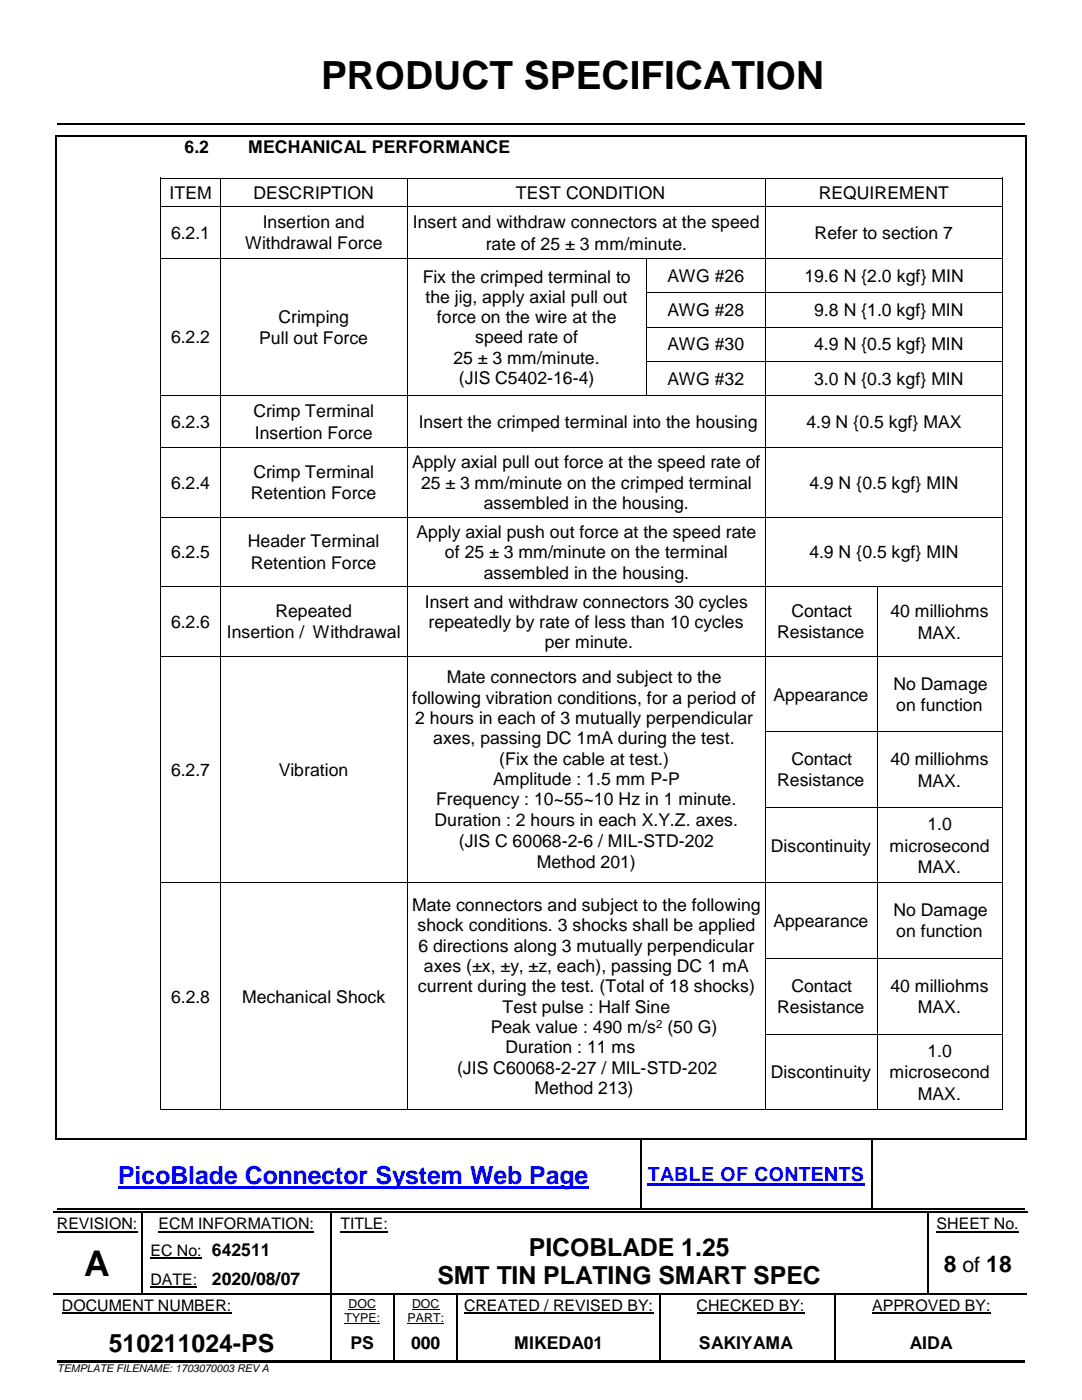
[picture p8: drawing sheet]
<svg xmlns="http://www.w3.org/2000/svg" width="216mm" height="279mm" viewBox="0 0 216 279" stroke-linecap="round" stroke-linejoin="round" font-family="sans-serif">
<defs><g id="words">
<text font-size="7.7" x="64.1" y="17.7">PRODUCT SPECIFICATION</text>
<text font-size="7.1" x="16.8" y="254.7">A</text>
<text font-size="5" fill="#00f" x="23.5" y="236.2">PicoBlade Connector System Web Page</text>
<g font-size="5">
<text x="105.5" y="250.6">PICOBLADE 1.25</text>
<text x="87.3" y="256.3">SMT TIN PLATING SMART SPEC</text>
<text x="21.7" y="269.9">510211024-PS</text>
</g>
<text font-size="4.6" x="188.3" y="253.8">8 of 18</text>
<text font-size="3.9" fill="#00f" x="129.3" y="235.8">TABLE OF CONTENTS</text>
<g font-size="3.5">
<text x="36.8" y="30.6">6.2</text>
<text x="49.5" y="30.6">MECHANICAL PERFORMANCE</text>
<text x="33.8" y="39.7">ITEM</text>
<text x="50.6" y="39.7">DESCRIPTION</text>
<text x="102.9" y="39.7">TEST CONDITION</text>
<text x="163.4" y="39.7">REQUIREMENT</text>
<text x="34.1" y="47.7">6.2.1</text>
<text x="52.4" y="45.6">Insertion and</text>
<text x="82.4" y="45.6">Insert and withdraw connectors at the speed</text>
<text x="162.6" y="47.7">Refer to section 7</text>
<text x="48.9" y="49.7">Withdrawal Force</text>
<text x="96.9" y="49.9">rate of 25 ± 3 mm/minute.</text>
<text x="84.3" y="56.4">Fix the crimped terminal to</text>
<text x="133.2" y="56.3">AWG #26</text>
<text x="160.5" y="56.3">19.6 N {2.0 kgf} MIN</text>
<text x="55.5" y="64.4">Crimping</text>
<text x="84.9" y="60.5">the jig, apply axial pull out</text>
<text x="87.2" y="64.5">force on the wire at the</text>
<text x="133.2" y="63.1">AWG #28</text>
<text x="162.5" y="63.1">9.8 N {1.0 kgf} MIN</text>
<text x="34.1" y="68.5">6.2.2</text>
<text x="51.7" y="68.6">Pull out Force</text>
<text x="94.8" y="68.5">speed rate of</text>
<text x="133.2" y="69.9">AWG #30</text>
<text x="162.5" y="69.9">4.9 N {0.5 kgf} MIN</text>
<text x="90.5" y="72.6">25 ± 3 mm/minute.</text>
<text x="91.6" y="76.7">(JIS C5402-16-4)</text>
<text x="133.2" y="76.8">AWG #32</text>
<text x="162.5" y="76.8">3.0 N {0.3 kgf} MIN</text>
<text x="50.6" y="83.3">Crimp Terminal</text>
<text x="34.1" y="85.4">6.2.3</text>
<text x="50.8" y="87.6">Insertion Force</text>
<text x="83.5" y="85.4">Insert the crimped terminal into the housing</text>
<text x="160.9" y="85.4">4.9 N {0.5 kgf} MAX</text>
<text x="50.6" y="95.4">Crimp Terminal</text>
<text x="82.2" y="93.4">Apply axial pull out force at the speed rate of</text>
<text x="34.1" y="97.5">6.2.4</text>
<text x="50" y="99.7">Retention Force</text>
<text x="84" y="97.5">25 ± 3 mm/minute on the crimped terminal</text>
<text x="96.5" y="101.5">assembled in the housing.</text>
<text x="161.5" y="97.6">4.9 N {0.5 kgf} MIN</text>
<text x="83.1" y="107.4">Apply axial push out force at the speed rate</text>
<text x="34.1" y="111.4">6.2.5</text>
<text x="49.5" y="109.2">Header Terminal</text>
<text x="50" y="113.5">Retention Force</text>
<text x="88.8" y="111.4">of 25 ± 3 mm/minute on the terminal</text>
<text x="161.5" y="111.4">4.9 N {0.5 kgf} MIN</text>
<text x="96.5" y="115.5">assembled in the housing.</text>
<text x="34.1" y="125.3">6.2.6</text>
<text x="55" y="123.2">Repeated</text>
<text x="84.8" y="121.3">Insert and withdraw connectors 30 cycles</text>
<text x="85.5" y="125.3">repeatedly by rate of less than 10 cycles</text>
<text x="157.9" y="123.2">Contact</text>
<text x="177.7" y="123.2">40 milliohms</text>
<text x="45.3" y="127.4">Insertion / Withdrawal</text>
<text x="108.7" y="129.4">per minute.</text>
<text x="155.1" y="127.4">Resistance</text>
<text x="183.2" y="127.5">MAX.</text>
<text x="89.1" y="136.4">Mate connectors and subject to the</text>
<text x="178.3" y="137.7">No Damage</text>
<text x="82.3" y="140.4">following vibration conditions, for a period of</text>
<text x="154.3" y="139.8">Appearance</text>
<text x="178.9" y="141.9">on function</text>
<text x="82.9" y="144.5">2 hours in each of 3 mutually perpendicular</text>
<text x="86.5" y="148.6">axes, passing DC 1mA during the test.</text>
<text x="34.1" y="154.9">6.2.7</text>
<text x="55.6" y="154.9">Vibration</text>
<text x="99.6" y="152.6">(Fix the cable at test.)</text>
<text x="157.9" y="152.7">Contact</text>
<text x="177.7" y="152.8">40 milliohms</text>
<text x="87" y="160.7">Frequency : 10~55~10 Hz in 1 minute.</text>
<text x="98.4" y="156.7">Amplitude : 1.5 mm P-P</text>
<text x="155.1" y="157">Resistance</text>
<text x="183.2" y="157.1">MAX.</text>
<text x="86.7" y="164.8">Duration : 2 hours in each X.Y.Z. axes.</text>
<text x="185.1" y="165.7">1.0</text>
<text x="91.5" y="169">(JIS C 60068-2-6 / MIL-STD-202</text>
<text x="107.1" y="173.3">Method 201)</text>
<text x="153.8" y="170">Discontinuity</text>
<text x="177.5" y="170">microsecond</text>
<text x="183.2" y="174.3">MAX.</text>
<text x="82.2" y="181.8">Mate connectors and subject to the following</text>
<text x="83.3" y="185.9">shock conditions. 3 shocks shall be applied</text>
<text x="154.3" y="185.1">Appearance</text>
<text x="178.3" y="182.9">No Damage</text>
<text x="83.5" y="189.9">6 directions along 3 mutually perpendicular</text>
<text x="178.9" y="187.1">on function</text>
<text x="84.6" y="194">axes (±x, ±y, ±z, each), passing DC 1 mA</text>
<text x="157.9" y="197.9">Contact</text>
<text x="177.7" y="198">40 milliohms</text>
<text x="34.1" y="200.1">6.2.8</text>
<text x="48.3" y="200.1">Mechanical Shock</text>
<text x="83.4" y="198.1">current during the test. (Total of 18 shocks)</text>
<text x="100.3" y="202.1">Test pulse : Half Sine</text>
<text x="155.1" y="202.2">Resistance</text>
<text x="183.2" y="202.3">MAX.</text>
<text x="97.9" y="206.1">Peak value : 490 m/s (50 G)</text>
<text x="91.2" y="214.3">(JIS C60068-2-27 / MIL-STD-202</text>
<text x="100.9" y="210.2">Duration : 11 ms</text>
<text x="153.8" y="215.2">Discontinuity</text>
<text x="177.5" y="215.2">microsecond</text>
<text x="185.1" y="210.9">1.0</text>
<text x="106.7" y="218.3">Method 213)</text>
<text x="183.2" y="219.5">MAX.</text>
<text x="42.3" y="256.5">2020/08/07</text>
<text x="70" y="269.2">PS</text>
<text x="82" y="269.2">000</text>
<text x="102.6" y="269.2">MIKEDA01</text>
<text x="139.5" y="269.2">SAKIYAMA</text>
<text x="181.5" y="269.2">AIDA</text>
</g>
<g font-size="3.2">
<text x="11.3" y="245.4">REVISION:</text>
<text x="31.6" y="245.4">ECM INFORMATION:</text>
<text x="68" y="245.4">TITLE:</text>
<text x="186.9" y="245.4">SHEET No.</text>
<text x="30" y="250.6">EC No: 642511</text>
<text x="30" y="256.4">DATE:</text>
<text x="12.4" y="261.7">DOCUMENT NUMBER:</text>
<text x="92.6" y="261.7">CREATED / REVISED BY:</text>
<text x="139" y="261.7">CHECKED BY:</text>
<text x="174" y="261.7">APPROVED BY:</text>
</g>
<g font-size="2.5">
<text x="68.7" y="263.8">TYPE:</text>
<text x="69.6" y="261">DOC</text>
<text x="81.3" y="263.8">PART:</text>
<text x="82.2" y="261">DOC</text>
</g>
<text font-size="2.3" x="130.9" y="205.1">2</text>
<text font-size="2.1" x="11.4" y="273.9">TEMPLATE FILENAME: 1703070003 REV A</text>
</g></defs>
<g fill="#000">
<path d="M11.4 24.6h.4v.3h-.4z" fill-rule="evenodd"/>
<path d="M11.4 24.6h.4v.3h-.4z" fill-rule="evenodd"/>
<path d="M203 24.6h.3v.3h-.3z" fill-rule="evenodd"/>
<path d="M203 24.6h.3v.3h-.3z" fill-rule="evenodd"/>
</g>
<path d="M11.8 24.7h192.7" fill="none" stroke="#000" stroke-width=".34"/>
<path d="M23.5 236.7h93.9v.5h-93.9z" fill-rule="evenodd" fill="#00f"/>
<path d="M129.3 236.4h43.3" fill="none" stroke="#00f" stroke-width=".42"/>
<g fill="none" stroke="#000" stroke-width=".34">
<path d="M11.4 227.3h116.3M128.1 227.3h45.8M174.3 227.3h30.2M10.6 241.9h17.6M11.4 241.3h116.3M28.5 241.9h37.4M66.2 241.9h118.8M128.1 241.3h45.8M174.3 241.3h30.2M185.4 241.9h19.6M11.4 271.6h54.5M66.2 271.6h12.3"/>
<path d="M78.9 271.6h12.3M91.5 271.6h40.1M131.9 271.6h34.5M166.8 271.6h37.7"/>
</g>
<g fill="#000">
<path d="M127.7 227.5h.3v.2h-.3z" fill-rule="evenodd"/>
<path d="M127.7 227.2h.4v.3h-.4z" fill-rule="evenodd"/>
<path d="M173.9 227.5h.3v.2h-.3z" fill-rule="evenodd"/>
<path d="M173.9 227.2h.4v.3h-.4z" fill-rule="evenodd"/>
<path d="M28.2 242.1h.2v.3h-.2z" fill-rule="evenodd"/>
<path d="M28.2 241.8h.3v.3h-.3z" fill-rule="evenodd"/>
<path d="M28.2 246.1h.2v.3h-.2z" fill-rule="evenodd"/>
<path d="M28.2 252.5h.2v.2h-.2z" fill-rule="evenodd"/>
<path d="M28.2 258.2h.2v.2h-.2z" fill-rule="evenodd"/>
<path d="M41 258.2h.3v.2h-.3z" fill-rule="evenodd"/>
<path d="M65.9 242.1h.2v.3h-.2z" fill-rule="evenodd"/>
<path d="M65.9 241.8h.3v.3h-.3z" fill-rule="evenodd"/>
<path d="M65.9 246.1h.2v.3h-.2z" fill-rule="evenodd"/>
<path d="M65.9 252.5h.2v.2h-.2z" fill-rule="evenodd"/>
<path d="M65.9 258.2h.2v.5h-.2z" fill-rule="evenodd"/>
<path d="M78.5 258.4h.3v.3h-.3z" fill-rule="evenodd"/>
<path d="M78.5 258.2h.3v.2h-.3z" fill-rule="evenodd"/>
<path d="M91.2 258.4h.2v.3h-.2z" fill-rule="evenodd"/>
<path d="M91.2 258.2h.2v.2h-.2z" fill-rule="evenodd"/>
<path d="M127.7 241.2h.4v.3h-.4z" fill-rule="evenodd"/>
<path d="M131.6 258.4h.2v.3h-.2z" fill-rule="evenodd"/>
<path d="M131.6 258.2h.2v.2h-.2z" fill-rule="evenodd"/>
<path d="M166.4 258.4h.3v.3h-.3z" fill-rule="evenodd"/>
<path d="M166.4 258.2h.3v.2h-.3z" fill-rule="evenodd"/>
<path d="M173.9 241.2h.4v.3h-.4z" fill-rule="evenodd"/>
<path d="M185 242.1h.3v.3h-.3z" fill-rule="evenodd"/>
<path d="M185 241.8h.4v.3h-.4z" fill-rule="evenodd"/>
<path d="M185 246.1h.3v.3h-.3z" fill-rule="evenodd"/>
<path d="M185 252.5h.3v.2h-.3z" fill-rule="evenodd"/>
<path d="M185 258.2h.3v.2h-.3z" fill-rule="evenodd"/>
<path d="M65.9 264.5h.2v.8h-.2z" fill-rule="evenodd"/>
<path d="M65.9 271.4h.3v.3h-.3z" fill-rule="evenodd"/>
<path d="M78.5 264.5h.3v.8h-.3z" fill-rule="evenodd"/>
<path d="M78.5 271.4h.4v.3h-.4z" fill-rule="evenodd"/>
<path d="M91.2 264.5h.2v.8h-.2z" fill-rule="evenodd"/>
<path d="M91.2 271.4h.3v.3h-.3z" fill-rule="evenodd"/>
<path d="M131.6 264.5h.2v.8h-.2z" fill-rule="evenodd"/>
<path d="M131.6 271.4h.3v.3h-.3z" fill-rule="evenodd"/>
<path d="M166.4 264.5h.3v.8h-.3z" fill-rule="evenodd"/>
<path d="M166.4 271.4h.4v.3h-.4z" fill-rule="evenodd"/>
</g>
<g fill="none" stroke="#000" stroke-width=".25">
<path d="M127.9 227.7v13.5M174.1 227.7v13.5M10.6 258.3h17.6M28.3 242.3v3.8M28.3 246.4v6.1M28.3 252.7v5.5M28.4 258.3h12.6M41.3 258.3h24.6M66 242.3v3.8M66 246.4v6.1M66 252.7v5.5M66 258.7v5.8"/>
<path d="M66.1 258.3h12.4M78.7 258.7v5.8M78.8 258.3h12.4M91.3 258.7v5.8M91.4 258.3h40.2M131.7 258.7v5.8M131.8 258.3h34.6M166.6 258.7v5.8M166.7 258.3h18.3M185.2 242.3v3.8M185.2 246.4v6.1M185.2 252.7v5.5"/>
<path d="M185.3 258.3h19.7M66 265.3v6.1M78.7 265.3v6.1M91.3 265.3v6.1M131.7 265.3v6.1M166.6 265.3v6.1"/>
</g>
<path d="M11.3 245.8h16.1M30 251h10.3M30 256.9h9.4M31.6 245.8h31.1M68 245.8h9.5M186.9 245.8h16.4M12.4 262.1h33.8M92.6 262.1h37.8M139 262.1h21.5M174 262.1h23.7" fill="none" stroke="#000" stroke-width=".21"/>
<path d="M68.7 264.2h7.2M69.6 261.3h5.4M81.3 264.2h7.3M82.2 261.3h5.5" fill="none" stroke="#000" stroke-width=".2"/>
<path d="M10.9 271.7h.5v2.7h-.5z" fill-rule="evenodd" fill="#fff"/>
<g fill="none" stroke="#000" stroke-width=".2">
<path d="M32.1 36.4v4.8M32.2 35.5h11.7M43.9 36.4v4.8M44 35.5h37.2M81.3 36.4v4.8M81.4 35.5h71.3M152.8 36.4v4.8M152.8 35.5h47.2M200.1 36.4v4.8M32.1 42.1v9.4M32.1 52.4v5.9M32.1 59.3v5.9"/>
<path d="M32.2 41.3h11.7M32.2 51.6h11.7M43.9 42.1v9.4M43.9 52.4v5.9M43.9 59.3v5.9M44 41.3h37.2M44 51.6h37.2M81.3 42.1v9.4M81.3 52.4v5.9M81.3 59.3v5.9M81.4 41.3h71.3M81.4 51.6h47.4"/>
<path d="M128.9 52.4v5.9M128.9 59.3v5.9M129 51.6h23.7M129 58.4h23.7M152.8 42.1v9.4M152.8 52.4v5.9M152.8 59.3v5.9M152.8 41.3h47.2M152.8 51.6h47.2M152.8 58.4h47.2M200.1 42.1v9.4M200.1 52.4v5.9"/>
<path d="M200.1 59.3v5.9M32.1 66.1v5.9M32.1 72.9v6M32.1 79.8v9.4M32.2 79h11.7M43.9 66.1v5.9M43.9 72.9v6M43.9 79.8v9.4M44 79h37.2M81.3 66.1v5.9M81.3 72.9v6M81.3 79.8v9.4"/>
<path d="M81.4 79h47.4M128.9 66.1v5.9M128.9 72.9v6M129 65.3h23.7M129 72.1h23.7M129 79h23.7M152.8 66.1v5.9M152.8 72.9v6M152.8 79.8v9.4M152.8 65.3h47.2M152.8 72.1h47.2M152.8 79h47.2"/>
<path d="M200.1 66.1v5.9M200.1 72.9v6M200.1 79.8v9.4M32.1 90.1v13M32.2 89.3h11.7M43.9 90.1v13M44 89.3h37.2M81.3 90.1v13M81.4 89.3h71.3M152.8 90.1v13M152.8 89.3h47.2M200.1 90.1v13"/>
<path d="M32.1 104v13M32.1 118v12.9M32.2 103.2h11.7M32.2 117.1h11.7M43.9 104v13M43.9 118v12.9M44 103.2h37.2M44 117.1h37.2M81.3 104v13M81.3 118v12.9M81.4 103.2h71.3M81.4 117.1h71.3"/>
<path d="M152.8 104v13M152.8 118v12.9M152.8 103.2h47.2M152.8 117.1h22.1M175 118v12.9M175.1 117.1h24.9M200.1 104v13M200.1 118v12.9M32.1 131.8v14.2M32.2 131h11.7M43.9 131.8v14.2M44 131h37.2"/>
<path d="M81.3 131.8v14.2M81.4 131h71.3M152.8 131.8v14.2M152.8 131h22.1M175 131.8v14.2M175.1 131h24.9M200.1 131.8v14.2M32.1 146.9v14.2M43.9 146.9v14.2M81.3 146.9v14.2M152.8 146.9v14.2M152.8 146.1h22.1"/>
<path d="M175 146.9v14.2M175.1 146.1h24.9M200.1 146.9v14.2M32.1 162v14.1M32.1 177.1v14.1M32.2 176.2h11.7M43.9 162v14.1M43.9 177.1v14.1M44 176.2h37.2M81.3 162v14.1M81.3 177.1v14.1M81.4 176.2h71.3"/>
<path d="M152.8 162v14.1M152.8 177.1v14.1M152.8 161.1h22.1M152.8 176.2h22.1M175 162v14.1M175 177.1v14.1M175.1 161.1h24.9M175.1 176.2h24.9M200.1 162v14.1M200.1 177.1v14.1M32.1 192.1v14.2M43.9 192.1v14.2"/>
<path d="M81.3 192.1v14.2M152.8 192.1v14.2M152.8 191.3h22.1M175 192.1v14.2M175.1 191.3h24.9M200.1 192.1v14.2M32.1 207.2v14.2M43.9 207.2v14.2M81.3 207.2v14.2M152.8 207.2v14.2M152.8 206.4h22.1M175 207.2v14.2"/>
<path d="M175.1 206.4h24.9M200.1 207.2v14.2M32.2 221.4h11.7M44 221.4h37.2M81.4 221.4h71.3M152.8 221.4h22.1M175.1 221.4h24.9M11.4 271.8h193.1"/>
</g>
<g fill="#000">
<path d="M11.1 27h.3v.3h-.3z" fill-rule="evenodd"/>
<path d="M11.1 27h.3v.3h-.3z" fill-rule="evenodd"/>
<path d="M32 35.4h.2v1h-.2z" fill-rule="evenodd"/>
<path d="M32 35.4h.2v.2h-.2z" fill-rule="evenodd"/>
<path d="M43.9 35.6h.1v.8h-.1z" fill-rule="evenodd"/>
<path d="M43.9 35.4h.1v.2h-.1z" fill-rule="evenodd"/>
<path d="M81.2 35.6h.2v.8h-.2z" fill-rule="evenodd"/>
<path d="M81.2 35.4h.2v.2h-.2z" fill-rule="evenodd"/>
<path d="M152.7 35.6h.1v.8h-.1z" fill-rule="evenodd"/>
<path d="M152.7 35.4h.1v.2h-.1z" fill-rule="evenodd"/>
<path d="M200 35.4h.2v1h-.2z" fill-rule="evenodd"/>
<path d="M200 35.4h.2v.2h-.2z" fill-rule="evenodd"/>
<path d="M204.5 27h.3v.3h-.3z" fill-rule="evenodd"/>
<path d="M204.5 27h.3v.3h-.3z" fill-rule="evenodd"/>
<path d="M32 41.2h.2v.9h-.2z" fill-rule="evenodd"/>
<path d="M32 51.5h.2v.9h-.2z" fill-rule="evenodd"/>
<path d="M32 58.3h.2v1h-.2z" fill-rule="evenodd"/>
<path d="M43.9 41.2h.1v.9h-.1z" fill-rule="evenodd"/>
<path d="M43.9 51.5h.1v.9h-.1z" fill-rule="evenodd"/>
<path d="M43.9 58.3h.1v1h-.1z" fill-rule="evenodd"/>
<path d="M81.2 41.2h.2v.9h-.2z" fill-rule="evenodd"/>
<path d="M81.2 51.5h.2v.9h-.2z" fill-rule="evenodd"/>
<path d="M81.2 58.3h.2v1h-.2z" fill-rule="evenodd"/>
<path d="M128.8 51.7h.2v.7h-.2z" fill-rule="evenodd"/>
<path d="M128.8 51.5h.2v.2h-.2z" fill-rule="evenodd"/>
<path d="M128.8 58.3h.2v1h-.2z" fill-rule="evenodd"/>
<path d="M152.7 41.2h.1v.9h-.1z" fill-rule="evenodd"/>
<path d="M152.7 51.5h.1v.9h-.1z" fill-rule="evenodd"/>
<path d="M152.7 58.3h.1v1h-.1z" fill-rule="evenodd"/>
<path d="M200 41.2h.2v.9h-.2z" fill-rule="evenodd"/>
<path d="M200 51.5h.2v.9h-.2z" fill-rule="evenodd"/>
<path d="M200 58.3h.2v1h-.2z" fill-rule="evenodd"/>
<path d="M32 65.2h.2v.9h-.2z" fill-rule="evenodd"/>
<path d="M32 72h.2v.9h-.2z" fill-rule="evenodd"/>
<path d="M32 78.9h.2v.9h-.2z" fill-rule="evenodd"/>
<path d="M43.9 65.2h.1v.9h-.1z" fill-rule="evenodd"/>
<path d="M43.9 72h.1v.9h-.1z" fill-rule="evenodd"/>
<path d="M43.9 78.9h.1v.9h-.1z" fill-rule="evenodd"/>
<path d="M81.2 65.2h.2v.9h-.2z" fill-rule="evenodd"/>
<path d="M81.2 72h.2v.9h-.2z" fill-rule="evenodd"/>
<path d="M81.2 78.9h.2v.9h-.2z" fill-rule="evenodd"/>
<path d="M128.8 65.2h.2v.9h-.2z" fill-rule="evenodd"/>
<path d="M128.8 72h.2v.9h-.2z" fill-rule="evenodd"/>
<path d="M128.8 78.9h.2v.1h-.2z" fill-rule="evenodd"/>
<path d="M152.7 65.2h.1v.9h-.1z" fill-rule="evenodd"/>
<path d="M152.7 72h.1v.9h-.1z" fill-rule="evenodd"/>
<path d="M152.7 78.9h.1v.9h-.1z" fill-rule="evenodd"/>
<path d="M200 65.2h.2v.9h-.2z" fill-rule="evenodd"/>
<path d="M200 72h.2v.9h-.2z" fill-rule="evenodd"/>
<path d="M200 78.9h.2v.9h-.2z" fill-rule="evenodd"/>
<path d="M32 89.2h.2v.9h-.2z" fill-rule="evenodd"/>
<path d="M43.9 89.2h.1v.9h-.1z" fill-rule="evenodd"/>
<path d="M81.2 89.2h.2v.9h-.2z" fill-rule="evenodd"/>
<path d="M152.7 89.2h.1v.9h-.1z" fill-rule="evenodd"/>
<path d="M200 89.2h.2v.9h-.2z" fill-rule="evenodd"/>
<path d="M32 103.1h.2v.9h-.2z" fill-rule="evenodd"/>
<path d="M32 117h.2v1h-.2z" fill-rule="evenodd"/>
<path d="M43.9 103.1h.1v.9h-.1z" fill-rule="evenodd"/>
<path d="M43.9 117h.1v1h-.1z" fill-rule="evenodd"/>
<path d="M81.2 103.1h.2v.9h-.2z" fill-rule="evenodd"/>
<path d="M81.2 117h.2v1h-.2z" fill-rule="evenodd"/>
<path d="M152.7 103.1h.1v.9h-.1z" fill-rule="evenodd"/>
<path d="M152.7 117h.1v1h-.1z" fill-rule="evenodd"/>
<path d="M174.9 117.2h.2v.8h-.2z" fill-rule="evenodd"/>
<path d="M174.9 117h.2v.2h-.2z" fill-rule="evenodd"/>
<path d="M200 103.1h.2v.9h-.2z" fill-rule="evenodd"/>
<path d="M200 117h.2v1h-.2z" fill-rule="evenodd"/>
<path d="M32 130.9h.2v.9h-.2z" fill-rule="evenodd"/>
<path d="M43.9 130.9h.1v.9h-.1z" fill-rule="evenodd"/>
<path d="M81.2 130.9h.2v.9h-.2z" fill-rule="evenodd"/>
<path d="M152.7 130.9h.1v.9h-.1z" fill-rule="evenodd"/>
<path d="M174.9 130.9h.2v.9h-.2z" fill-rule="evenodd"/>
<path d="M200 130.9h.2v.9h-.2z" fill-rule="evenodd"/>
<path d="M32 146h.2v.9h-.2z" fill-rule="evenodd"/>
<path d="M43.9 146h.1v.9h-.1z" fill-rule="evenodd"/>
<path d="M81.2 146h.2v.9h-.2z" fill-rule="evenodd"/>
<path d="M152.7 146h.1v.9h-.1z" fill-rule="evenodd"/>
<path d="M174.9 146h.2v.9h-.2z" fill-rule="evenodd"/>
<path d="M200 146h.2v.9h-.2z" fill-rule="evenodd"/>
<path d="M32 161.1h.2v.9h-.2z" fill-rule="evenodd"/>
<path d="M32 176.1h.2v1h-.2z" fill-rule="evenodd"/>
<path d="M43.9 161.1h.1v.9h-.1z" fill-rule="evenodd"/>
<path d="M43.9 176.1h.1v1h-.1z" fill-rule="evenodd"/>
<path d="M81.2 161.1h.2v.9h-.2z" fill-rule="evenodd"/>
<path d="M81.2 176.1h.2v1h-.2z" fill-rule="evenodd"/>
<path d="M152.7 161.1h.1v.9h-.1z" fill-rule="evenodd"/>
<path d="M152.7 176.1h.1v1h-.1z" fill-rule="evenodd"/>
<path d="M174.9 161.1h.2v.9h-.2z" fill-rule="evenodd"/>
<path d="M174.9 176.1h.2v1h-.2z" fill-rule="evenodd"/>
<path d="M200 161.1h.2v.9h-.2z" fill-rule="evenodd"/>
<path d="M200 176.1h.2v1h-.2z" fill-rule="evenodd"/>
<path d="M32 191.2h.2v.9h-.2z" fill-rule="evenodd"/>
<path d="M43.9 191.2h.1v.9h-.1z" fill-rule="evenodd"/>
<path d="M81.2 191.2h.2v.9h-.2z" fill-rule="evenodd"/>
<path d="M152.7 191.2h.1v.9h-.1z" fill-rule="evenodd"/>
<path d="M174.9 191.2h.2v.9h-.2z" fill-rule="evenodd"/>
<path d="M200 191.2h.2v.9h-.2z" fill-rule="evenodd"/>
<path d="M32 206.3h.2v.9h-.2z" fill-rule="evenodd"/>
<path d="M43.9 206.3h.1v.9h-.1z" fill-rule="evenodd"/>
<path d="M81.2 206.3h.2v.9h-.2z" fill-rule="evenodd"/>
<path d="M152.7 206.3h.1v.9h-.1z" fill-rule="evenodd"/>
<path d="M174.9 206.3h.2v.9h-.2z" fill-rule="evenodd"/>
<path d="M200 206.3h.2v.9h-.2z" fill-rule="evenodd"/>
<path d="M11.1 227.2h.3v.3h-.3z" fill-rule="evenodd"/>
<path d="M11.1 227.2h.3v.3h-.3z" fill-rule="evenodd"/>
<path d="M32 221.4h.2v.1h-.2z" fill-rule="evenodd"/>
<path d="M32 221.4h.2v.1h-.2z" fill-rule="evenodd"/>
<path d="M43.9 221.4h.1v.1h-.1z" fill-rule="evenodd"/>
<path d="M81.2 221.4h.2v.1h-.2z" fill-rule="evenodd"/>
<path d="M152.7 221.4h.1v.1h-.1z" fill-rule="evenodd"/>
<path d="M174.9 221.4h.2v.1h-.2z" fill-rule="evenodd"/>
<path d="M200 221.4h.2v.1h-.2z" fill-rule="evenodd"/>
<path d="M200 221.4h.2v.1h-.2z" fill-rule="evenodd"/>
<path d="M204.5 227.2h.3v.3h-.3z" fill-rule="evenodd"/>
<path d="M204.5 227.2h.3v.3h-.3z" fill-rule="evenodd"/>
</g>
<path d="M11.3 27.3v199.9M11.4 27.1h193.1M204.7 27.3v199.9M11.4 227.3h193.1" fill="none" stroke="#000" stroke-width=".34"/>
<use href="#words"/>
</svg>
